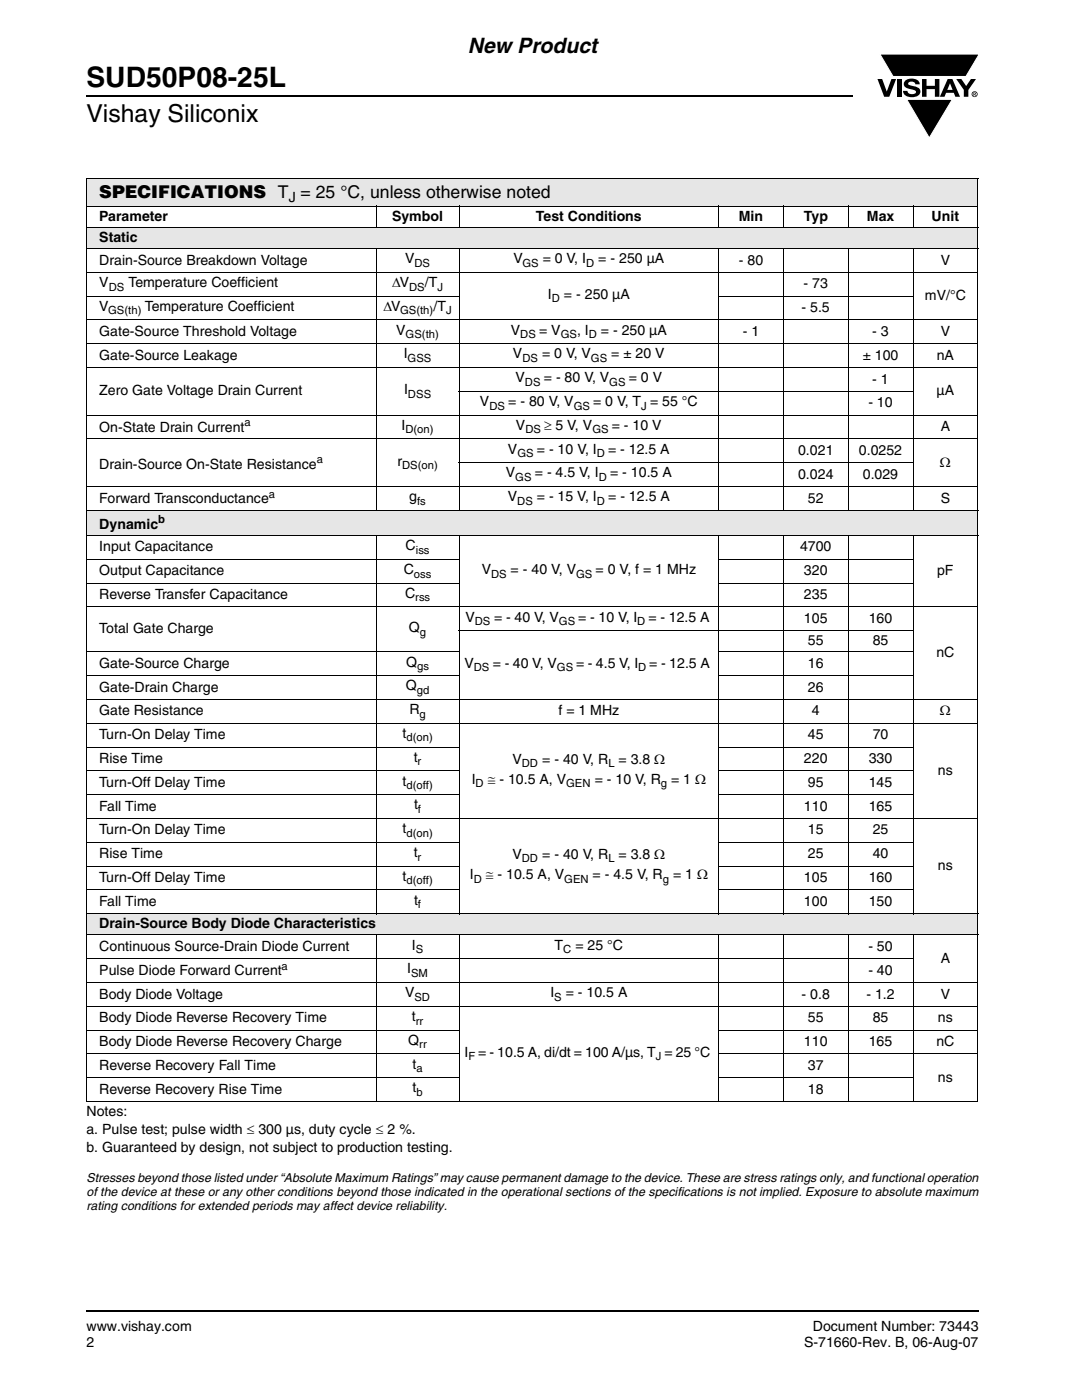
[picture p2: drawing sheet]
<svg xmlns="http://www.w3.org/2000/svg" width="216mm" height="279mm" viewBox="0 0 216 279" stroke-linecap="round" stroke-linejoin="round" font-family="sans-serif">
<defs><g id="words">
<text font-size="5.6" x="17.3" y="17.4">SUD50P08-25L</text>
<text font-size="4.9" x="17.3" y="24.4">Vishay Siliconix</text>
<text font-size="4.2" x="93.3" y="10.5">New Product</text>
<text font-size="3.5" x="19.8" y="39.5">SPECIFICATIONS T = 25 °C, unless otherwise noted</text>
<g font-size="2.8">
<text x="57.6" y="40.4">J</text>
<text x="19.8" y="44.1">Parameter</text>
<text x="78.2" y="44.1">Symbol</text>
<text x="106.9" y="44.1">Test Conditions</text>
<text x="147.4" y="44.1">Min</text>
<text x="160.4" y="44.1">Typ</text>
<text x="173" y="44.1">Max</text>
<text x="185.9" y="44.1">Unit</text>
<text x="19.8" y="48.3">Static</text>
<text x="19.8" y="52.8">Drain-Source Breakdown Voltage</text>
<text x="80.8" y="52.5">V</text>
<text x="102.5" y="52.5">V</text>
<text x="108.3" y="52.5">= 0 V, I</text>
<text x="119.4" y="52.5">= - 250 µA</text>
<text x="147.4" y="52.8">- 80</text>
<text x="187.7" y="52.8">V</text>
<text x="19.8" y="57.3">V</text>
<text x="25.6" y="57.3">Temperature Coefficient</text>
<text x="78.2" y="57.3">ΔV</text>
<text x="84.8" y="57.3">/T</text>
<text x="109.3" y="59.7">I</text>
<text x="112.5" y="59.7">= - 250 µA</text>
<text x="160.4" y="57.6">- 73</text>
<text x="184.6" y="59.9">mV/°C</text>
<text x="19.8" y="62">V</text>
<text x="28.9" y="62">Temperature Coefficient</text>
<text x="76.5" y="62">ΔV</text>
<text x="86.5" y="62">/T</text>
<text x="160" y="62.3">- 5.5</text>
<text x="19.8" y="67.1">Gate-Source Threshold Voltage</text>
<text x="19.8" y="71.8">Gate-Source Leakage</text>
<text x="79.1" y="66.8">V</text>
<text x="80.6" y="71.5">I</text>
<text x="101.9" y="66.8">V</text>
<text x="102.4" y="71.5">V</text>
<text x="107.6" y="66.8">= V</text>
<text x="108.2" y="71.5">= 0 V, V</text>
<text x="115.1" y="66.8">, I</text>
<text x="119.9" y="66.8">= - 250 µA</text>
<text x="122" y="71.5">= ± 20 V</text>
<text x="148.2" y="67.1">- 1</text>
<text x="172.1" y="71.8">± 100</text>
<text x="174.1" y="67.1">- 3</text>
<text x="186.9" y="71.8">nA</text>
<text x="187.7" y="67.1">V</text>
<text x="102.9" y="76.3">V</text>
<text x="108.5" y="76.3">= - 80 V, V</text>
<text x="125.5" y="76.3">= 0 V</text>
<text x="174.1" y="76.6">- 1</text>
<text x="19.8" y="78.9">Zero Gate Voltage Drain Current</text>
<text x="80.6" y="78.7">I</text>
<text x="95.8" y="81">V</text>
<text x="101.4" y="81">= - 80 V, V</text>
<text x="118.3" y="81">= 0 V, T = 55 °C</text>
<text x="173.3" y="81.3">- 10</text>
<text x="186.9" y="78.9">µA</text>
<text x="19.8" y="86.2">On-State Drain Current</text>
<text x="80.1" y="85.8">I</text>
<text x="103" y="85.8">V</text>
<text x="108.6" y="85.8">≥ 5 V, V</text>
<text x="122.1" y="85.8">= - 10 V</text>
<text x="187.7" y="86.1">A</text>
<text x="19.8" y="93.6">Drain-Source On-State Resistance</text>
<text x="79.3" y="92.9">r</text>
<text x="101" y="95.3">V</text>
<text x="101.3" y="90.6">V</text>
<text x="106.7" y="95.3">= - 4.5 V, I</text>
<text x="107.1" y="90.6">= - 10 V, I</text>
<text x="121.3" y="90.6">= - 12.5 A</text>
<text x="121.7" y="95.3">= - 10.5 A</text>
<text x="159.3" y="95.6">0.024</text>
<text x="159.3" y="90.8">0.021</text>
<text x="171.4" y="90.8">0.0252</text>
<text x="172.2" y="95.6">0.029</text>
<text x="187.6" y="93.2">Ω</text>
<text x="19.8" y="100.4">Forward Transconductance</text>
<text x="81.7" y="100.1">g</text>
<text x="101.3" y="100.1">V</text>
<text x="107.1" y="100.1">= - 15 V, I</text>
<text x="121.3" y="100.1">= - 12.5 A</text>
<text x="161.2" y="100.3">52</text>
<text x="187.7" y="100.3">S</text>
<text x="19.8" y="105.6">Dynamic</text>
<text x="19.8" y="110">Input Capacitance</text>
<text x="80.9" y="109.8">C</text>
<text x="159.6" y="110">4700</text>
<text x="19.8" y="114.8">Output Capacitance</text>
<text x="19.8" y="119.5">Reverse Transfer Capacitance</text>
<text x="80.6" y="114.5">C</text>
<text x="80.8" y="119.3">C</text>
<text x="96.1" y="114.5">V</text>
<text x="101.9" y="114.5">= - 40 V, V</text>
<text x="118.9" y="114.5">= 0 V, f = 1 MHz</text>
<text x="160.4" y="119.5">235</text>
<text x="160.4" y="114.8">320</text>
<text x="187" y="114.8">pF</text>
<text x="92.9" y="124">V</text>
<text x="98.6" y="124">= - 40 V, V</text>
<text x="115.4" y="124">= - 10 V, I</text>
<text x="129.4" y="124">= - 12.5 A</text>
<text x="160.4" y="124.3">105</text>
<text x="173.4" y="124.3">160</text>
<text x="19.8" y="126.4">Total Gate Charge</text>
<text x="81.6" y="126.2">Q</text>
<text x="161.2" y="128.8">55</text>
<text x="174.1" y="128.8">85</text>
<text x="186.8" y="131.2">nC</text>
<text x="19.8" y="133.3">Gate-Source Charge</text>
<text x="81" y="137.8">Q</text>
<text x="81" y="133">Q</text>
<text x="92.7" y="133.3">V</text>
<text x="98.4" y="133.3">= - 40 V, V</text>
<text x="114.9" y="133.3">= - 4.5 V, I</text>
<text x="129.6" y="133.3">= - 12.5 A</text>
<text x="161.2" y="133.3">16</text>
<text x="19.8" y="138">Gate-Drain Charge</text>
<text x="19.8" y="142.8">Gate Resistance</text>
<text x="81.7" y="142.5">R</text>
<text x="111.4" y="142.8">f = 1 MHz</text>
<text x="161.2" y="138">26</text>
<text x="162" y="142.8">4</text>
<text x="187.6" y="142.8">Ω</text>
<text x="19.8" y="147.5">Turn-On Delay Time</text>
<text x="80.3" y="147.3">t</text>
<text x="161.2" y="147.5">45</text>
<text x="174.1" y="147.5">70</text>
<text x="19.8" y="152.3">Rise Time</text>
<text x="82.6" y="152">t</text>
<text x="102.3" y="152.4">V</text>
<text x="108.2" y="152.4">= - 40 V, R</text>
<text x="123.4" y="152.4">= 3.8 Ω</text>
<text x="160.4" y="152.3">220</text>
<text x="173.4" y="152.3">330</text>
<text x="187.2" y="154.7">ns</text>
<text x="19.8" y="157">Turn-Off Delay Time</text>
<text x="19.8" y="161.8">Fall Time</text>
<text x="80.3" y="156.8">t</text>
<text x="82.6" y="161.5">t</text>
<text x="94.1" y="156.4">I</text>
<text x="97.3" y="156.4">≅ - 10.5 A, V</text>
<text x="118.7" y="156.4">= - 10 V, R</text>
<text x="133.9" y="156.4">= 1 Ω</text>
<text x="160.4" y="161.8">110</text>
<text x="161.2" y="157">95</text>
<text x="173.4" y="161.8">165</text>
<text x="173.4" y="157">145</text>
<text x="19.8" y="166.5">Turn-On Delay Time</text>
<text x="80.3" y="166.3">t</text>
<text x="161.2" y="166.5">15</text>
<text x="174.1" y="166.5">25</text>
<text x="19.8" y="171.3">Rise Time</text>
<text x="82.5" y="171">t</text>
<text x="102.3" y="171.4">V</text>
<text x="108.2" y="171.4">= - 40 V, R</text>
<text x="123.4" y="171.4">= 3.8 Ω</text>
<text x="161.2" y="171.3">25</text>
<text x="174.1" y="171.3">40</text>
<text x="187.2" y="173.7">ns</text>
<text x="19.8" y="176">Turn-Off Delay Time</text>
<text x="80.3" y="175.8">t</text>
<text x="93.7" y="175.4">I</text>
<text x="96.9" y="175.4">≅ - 10.5 A, V</text>
<text x="118.3" y="175.4">= - 4.5 V, R</text>
<text x="134.3" y="175.4">= 1 Ω</text>
<text x="160.4" y="176">105</text>
<text x="173.4" y="176">160</text>
<text x="19.8" y="180.8">Fall Time</text>
<text x="19.8" y="185.3">Drain-Source Body Diode Characteristics</text>
<text x="82.6" y="180.5">t</text>
<text x="160.4" y="180.8">100</text>
<text x="173.4" y="180.8">150</text>
<text x="19.8" y="189.8">Continuous Source-Drain Diode Current</text>
<text x="82.2" y="189.5">I</text>
<text x="110.7" y="189.5">T</text>
<text x="114.8" y="189.5">= 25 °C</text>
<text x="173.3" y="189.8">- 50</text>
<text x="19.8" y="194.6">Pulse Diode Forward Current</text>
<text x="81.2" y="194.3">I</text>
<text x="173.3" y="194.5">- 40</text>
<text x="187.7" y="192.2">A</text>
<text x="19.8" y="199.3">Body Diode Voltage</text>
<text x="80.8" y="199">V</text>
<text x="82.2" y="203.8">t</text>
<text x="109.8" y="199">I</text>
<text x="112.9" y="199">= - 10.5 A</text>
<text x="160" y="199.3">- 0.8</text>
<text x="172.9" y="199.3">- 1.2</text>
<text x="187.7" y="199.3">V</text>
<text x="19.8" y="204">Body Diode Reverse Recovery Time</text>
<text x="19.8" y="208.8">Body Diode Reverse Recovery Charge</text>
<text x="81.5" y="208.5">Q</text>
<text x="160.4" y="208.8">110</text>
<text x="161.2" y="204">55</text>
<text x="173.4" y="208.8">165</text>
<text x="174.1" y="204">85</text>
<text x="186.8" y="208.8">nC</text>
<text x="187.2" y="204">ns</text>
<text x="19.8" y="213.5">Reverse Recovery Fall Time</text>
<text x="82.3" y="213.3">t</text>
<text x="92.7" y="210.9">I</text>
<text x="95.4" y="210.9">= - 10.5 A, di/dt = 100 A/µs, T = 25 °C</text>
<text x="161.2" y="213.5">37</text>
<text x="187.2" y="215.9">ns</text>
<text x="19.8" y="218.3">Reverse Recovery Rise Time</text>
<text x="82.3" y="218">t</text>
<text x="161.2" y="218.3">18</text>
<text x="17.3" y="222.8">Notes:</text>
<text x="17.3" y="226.3">a. Pulse test; pulse width ≤ 300 µs, duty cycle ≤ 2 %.</text>
<text x="17.3" y="229.8">b. Guaranteed by design, not subject to production testing.</text>
<text x="17.3" y="265.6">www.vishay.com</text>
<text x="17.3" y="268.8">2</text>
<text x="160.4" y="268.8">S-71660-Rev. B, 06-Aug-07</text>
<text x="162.2" y="265.6">Document Number: 73443</text>
</g>
<g font-size="2.5">
<text x="17.3" y="238.7">of the device at these or any other conditions beyond those indicated in the operational sections of the specifications is not implied. Exposure to absolute maximum</text>
<text x="17.3" y="235.8">Stresses beyond those listed under “Absolute Maximum Ratings” may cause permanent damage to the device. These are stress ratings only, and functional operation</text>
<text x="17.3" y="241.5">rating conditions for extended periods may affect device reliability.</text>
</g>
<g font-size="2.2">
<text x="82.7" y="53.3">DS</text>
<text x="104.2" y="53.3">GS</text>
<text x="117" y="53.3">D</text>
<text x="21.7" y="58">DS</text>
<text x="81.6" y="58">DS</text>
<text x="87.3" y="58">J</text>
<text x="21.6" y="62.8">GS(th)</text>
<text x="79.8" y="62.8">GS(th)</text>
<text x="89" y="62.8">J</text>
<text x="110.1" y="60.4">D</text>
<text x="80.9" y="67.5">GS(th)</text>
<text x="103.8" y="67.5">DS</text>
<text x="111.9" y="67.5">GS</text>
<text x="117.5" y="67.5">D</text>
<text x="81.3" y="72.2">GSS</text>
<text x="104.2" y="72.2">DS</text>
<text x="104.8" y="77">DS</text>
<text x="117.9" y="72.2">GS</text>
<text x="121.6" y="77">GS</text>
<text x="81.4" y="79.4">DSS</text>
<text x="97.6" y="81.7">DS</text>
<text x="114.5" y="81.7">GS</text>
<text x="128" y="81.7">J</text>
<text x="48.8" y="85">a</text>
<text x="80.9" y="86.5">D(on)</text>
<text x="104.8" y="86.5">DS</text>
<text x="118.2" y="86.5">GS</text>
<text x="63.2" y="92.4">a</text>
<text x="80.2" y="93.6">DS(on)</text>
<text x="103.2" y="91.2">GS</text>
<text x="119.1" y="91.2">D</text>
<text x="53.6" y="99.3">a</text>
<text x="83.2" y="100.8">fs</text>
<text x="102.8" y="96">GS</text>
<text x="103.2" y="100.8">DS</text>
<text x="119.1" y="100.8">D</text>
<text x="119.5" y="96">D</text>
<text x="31.6" y="104.4">b</text>
<text x="83" y="110.5">iss</text>
<text x="82.6" y="115.3">oss</text>
<text x="82.8" y="120">rss</text>
<text x="98" y="115.3">DS</text>
<text x="115" y="115.3">GS</text>
<text x="94.7" y="124.8">DS</text>
<text x="111.5" y="124.8">GS</text>
<text x="127.2" y="124.8">D</text>
<text x="83.8" y="126.9">g</text>
<text x="83.2" y="133.7">gs</text>
<text x="94.5" y="134">DS</text>
<text x="111.1" y="134">GS</text>
<text x="127.4" y="134">D</text>
<text x="83.2" y="138.5">gd</text>
<text x="83.7" y="143.2">g</text>
<text x="81.1" y="148">d(on)</text>
<text x="83.3" y="152.7">r</text>
<text x="104.1" y="153.1">DD</text>
<text x="121.4" y="153.1">L</text>
<text x="81.1" y="157.5">d(off)</text>
<text x="94.9" y="157.1">D</text>
<text x="113" y="157.1">GEN</text>
<text x="131.9" y="157.1">g</text>
<text x="81.1" y="167">d(on)</text>
<text x="83.4" y="162.2">f</text>
<text x="83.3" y="171.7">r</text>
<text x="104.1" y="172.1">DD</text>
<text x="121.4" y="172.1">L</text>
<text x="81.1" y="176.5">d(off)</text>
<text x="94.5" y="176.1">D</text>
<text x="112.6" y="176.1">GEN</text>
<text x="132.3" y="176.1">g</text>
<text x="83.4" y="181.3">f</text>
<text x="83" y="190.2">S</text>
<text x="112.4" y="190.2">C</text>
<text x="56.2" y="193.5">a</text>
<text x="82" y="195">SM</text>
<text x="82.7" y="199.7">SD</text>
<text x="110.6" y="199.7">S</text>
<text x="83" y="204.5">rr</text>
<text x="83.7" y="209.2">rr</text>
<text x="83.1" y="214">a</text>
<text x="93.5" y="211.6">F</text>
<text x="130.8" y="211.6">J</text>
<text x="83.1" y="218.7">b</text>
</g>
</g></defs>
<path d="M17.1 18.9h.2v.3h-.2zM17.1 261.5h.2v.4h-.2z" fill="#000"/>
<path d="M17.3 19.1h152.9M17.3 261.7h178.1" fill="none" stroke="#000" stroke-width=".36"/>
<path d="M175.1 10.7h20.4v17h-20.4z" fill="#fff"/>
<g fill="#000">
<path d="M175.1 15.8h.9l.9 2.5 1-2.5h.9l-1.4 3.5h-1zM175.6 10.8h19.8l-2.7 4.5h-14.5zM179 15.8h.9v3.5h-.9zM180.7 16.1a2.08 2.08 0 0 1 2.7 .3l.1 .4h-.9a.78 .78 0 0 0-.6-.5 .78 .78 0 0 0-.8 .4l.2 .3 1 .2a1.06 1.06 0 0 1 1.2 1 1.06 1.06 0 0 1-1 1.1 1.71 1.71 0 0 1-2.4-1.2h.9a.95 .95 0 0 0 .8 .7 .95 .95 0 0 0 .9-.4 1.3 1.3 0 0 0-1.2-.6 1.02 1.02 0 0 1-1.1-.6 1.02 1.02 0 0 1 .2-1.1zM184 15.8h.9v1.3h1.6v-1.3h.9v3.5h-.9v-1.5h-1.6v1.5h-.9zM180.9 19.8h9.1l-4.6 7.7zM190.8 15.8h1l1 1.4 .9-1.4h1l-1.5 2.2v1.3h-.9v-1.4z"/>
<path d="M189.6 16.6l-.6 1.3h1.1zM189.1 15.8h.9l1.6 3.5h-1l-.3-.8h-1.5l-.3 .8h-1z"/>
<path d="M194.4 18.6v.1h.2v-.1zM194.2 18.5h.5v.2l-.1 .1 .1 .3-.2-.3-.1 .3h-.2zM194 18.8a.45 .45 0 0 0 .9 0 .45 .45 0 0 0-.9 0zM193.9 18.8a.6 .6 0 0 1 1.2 0 .6 .6 0 0 1-1.2 0z"/>
</g>
<path d="M175.6 10.8h19.8l-2.7 4.5h-14.5zM180.9 19.8h9.1l-4.6 7.7z" fill="none" stroke="#fff" stroke-width=".2"/>
<g fill="#e6e6e6">
<path d="M17.3 35.6h177.8v5.5h-177.8z"/>
<path d="M17.3 45.4h177.8v4.2h-177.8z"/>
<path d="M17.3 101.9h177.8v4.9h-177.8z"/>
<path d="M17.3 182.4h177.8v4.2h-177.8z"/>
</g>
<g fill="none" stroke="#000" stroke-width=".2">
<path d="M17.2 35.6h178M17.3 35.7v9.6M195.1 35.7v9.6M17.2 41.1h126.1M17.2 45.4h178M17.2 49.6h178M17.2 54.4h178M17.2 59.1h74.5M17.3 45.5v4M17.3 49.7v52.1M75.1 41v4.5M75.1 49.5v52.5"/>
<path d="M91.6 41v4.5M91.6 49.5v52.5M143.3 59.1h39M143.4 41v4.5M143.4 49.5v52.5M143.5 41.1h38.6M156.3 41v4.5M156.3 49.5v52.5M169.2 41v4.5M169.2 49.5v52.5M182.2 41v4.5M182.2 49.5v52.5"/>
<path d="M182.3 41.1h12.9M195.1 45.5v4M195.1 49.7v52.1M17.2 63.9h178M17.2 68.6h178M17.2 73.4h178M91.5 78.1h90.8M17.2 82.9h178M17.2 87.6h178M17.2 97.1h178M91.5 92.4h90.8M17.2 101.9h178"/>
<path d="M17.2 106.8h178M17.2 111.6h74.5M17.2 116.4h74.5M17.3 102v4.8M17.3 106.9v75.4M75.1 106.8v75.6M91.6 106.8v75.6M143.3 111.6h39M143.3 116.4h39M143.4 106.8v75.6M156.3 106.8v75.6M169.2 106.8v75.6"/>
<path d="M182.2 106.8v75.6M195.1 102v4.8M195.1 106.9v75.4M17.2 121.1h178M17.2 130.1h74.5M17.2 134.8h74.5M17.2 139.6h178M91.5 125.9h90.8M143.3 130.1h39M143.3 134.8h39M17.2 144.3h178M17.2 149.1h74.5"/>
<path d="M17.2 153.8h74.5M17.2 158.6h74.5M143.3 149.1h39M143.3 153.8h39M143.3 158.6h39M17.2 163.3h178M17.2 168.1h74.5M17.2 172.8h74.5M17.2 177.6h74.5M143.3 168.1h39M143.3 172.8h39M143.3 177.6h39"/>
<path d="M17.2 182.4h178M17.2 186.6h178M17.2 191.3h165.1M17.2 196.1h178M17.3 182.4v4.1M17.3 186.7v33.1M75.1 186.5v33.4M91.6 186.5v33.4M143.4 186.5v33.4M156.3 186.5v33.4M169.2 186.5v33.4M182.2 186.5v33.4"/>
<path d="M195.1 182.4v4.1M195.1 186.7v33.1M17.2 200.8h178M17.2 205.6h74.5M17.2 210.3h74.5M17.2 215.1h74.5M17.2 219.8h126.1M143.3 205.6h51.9M143.3 210.3h51.9M143.3 215.1h39M143.5 219.8h38.6M182.3 219.8h12.9"/>
</g>
<use href="#words"/>
</svg>
